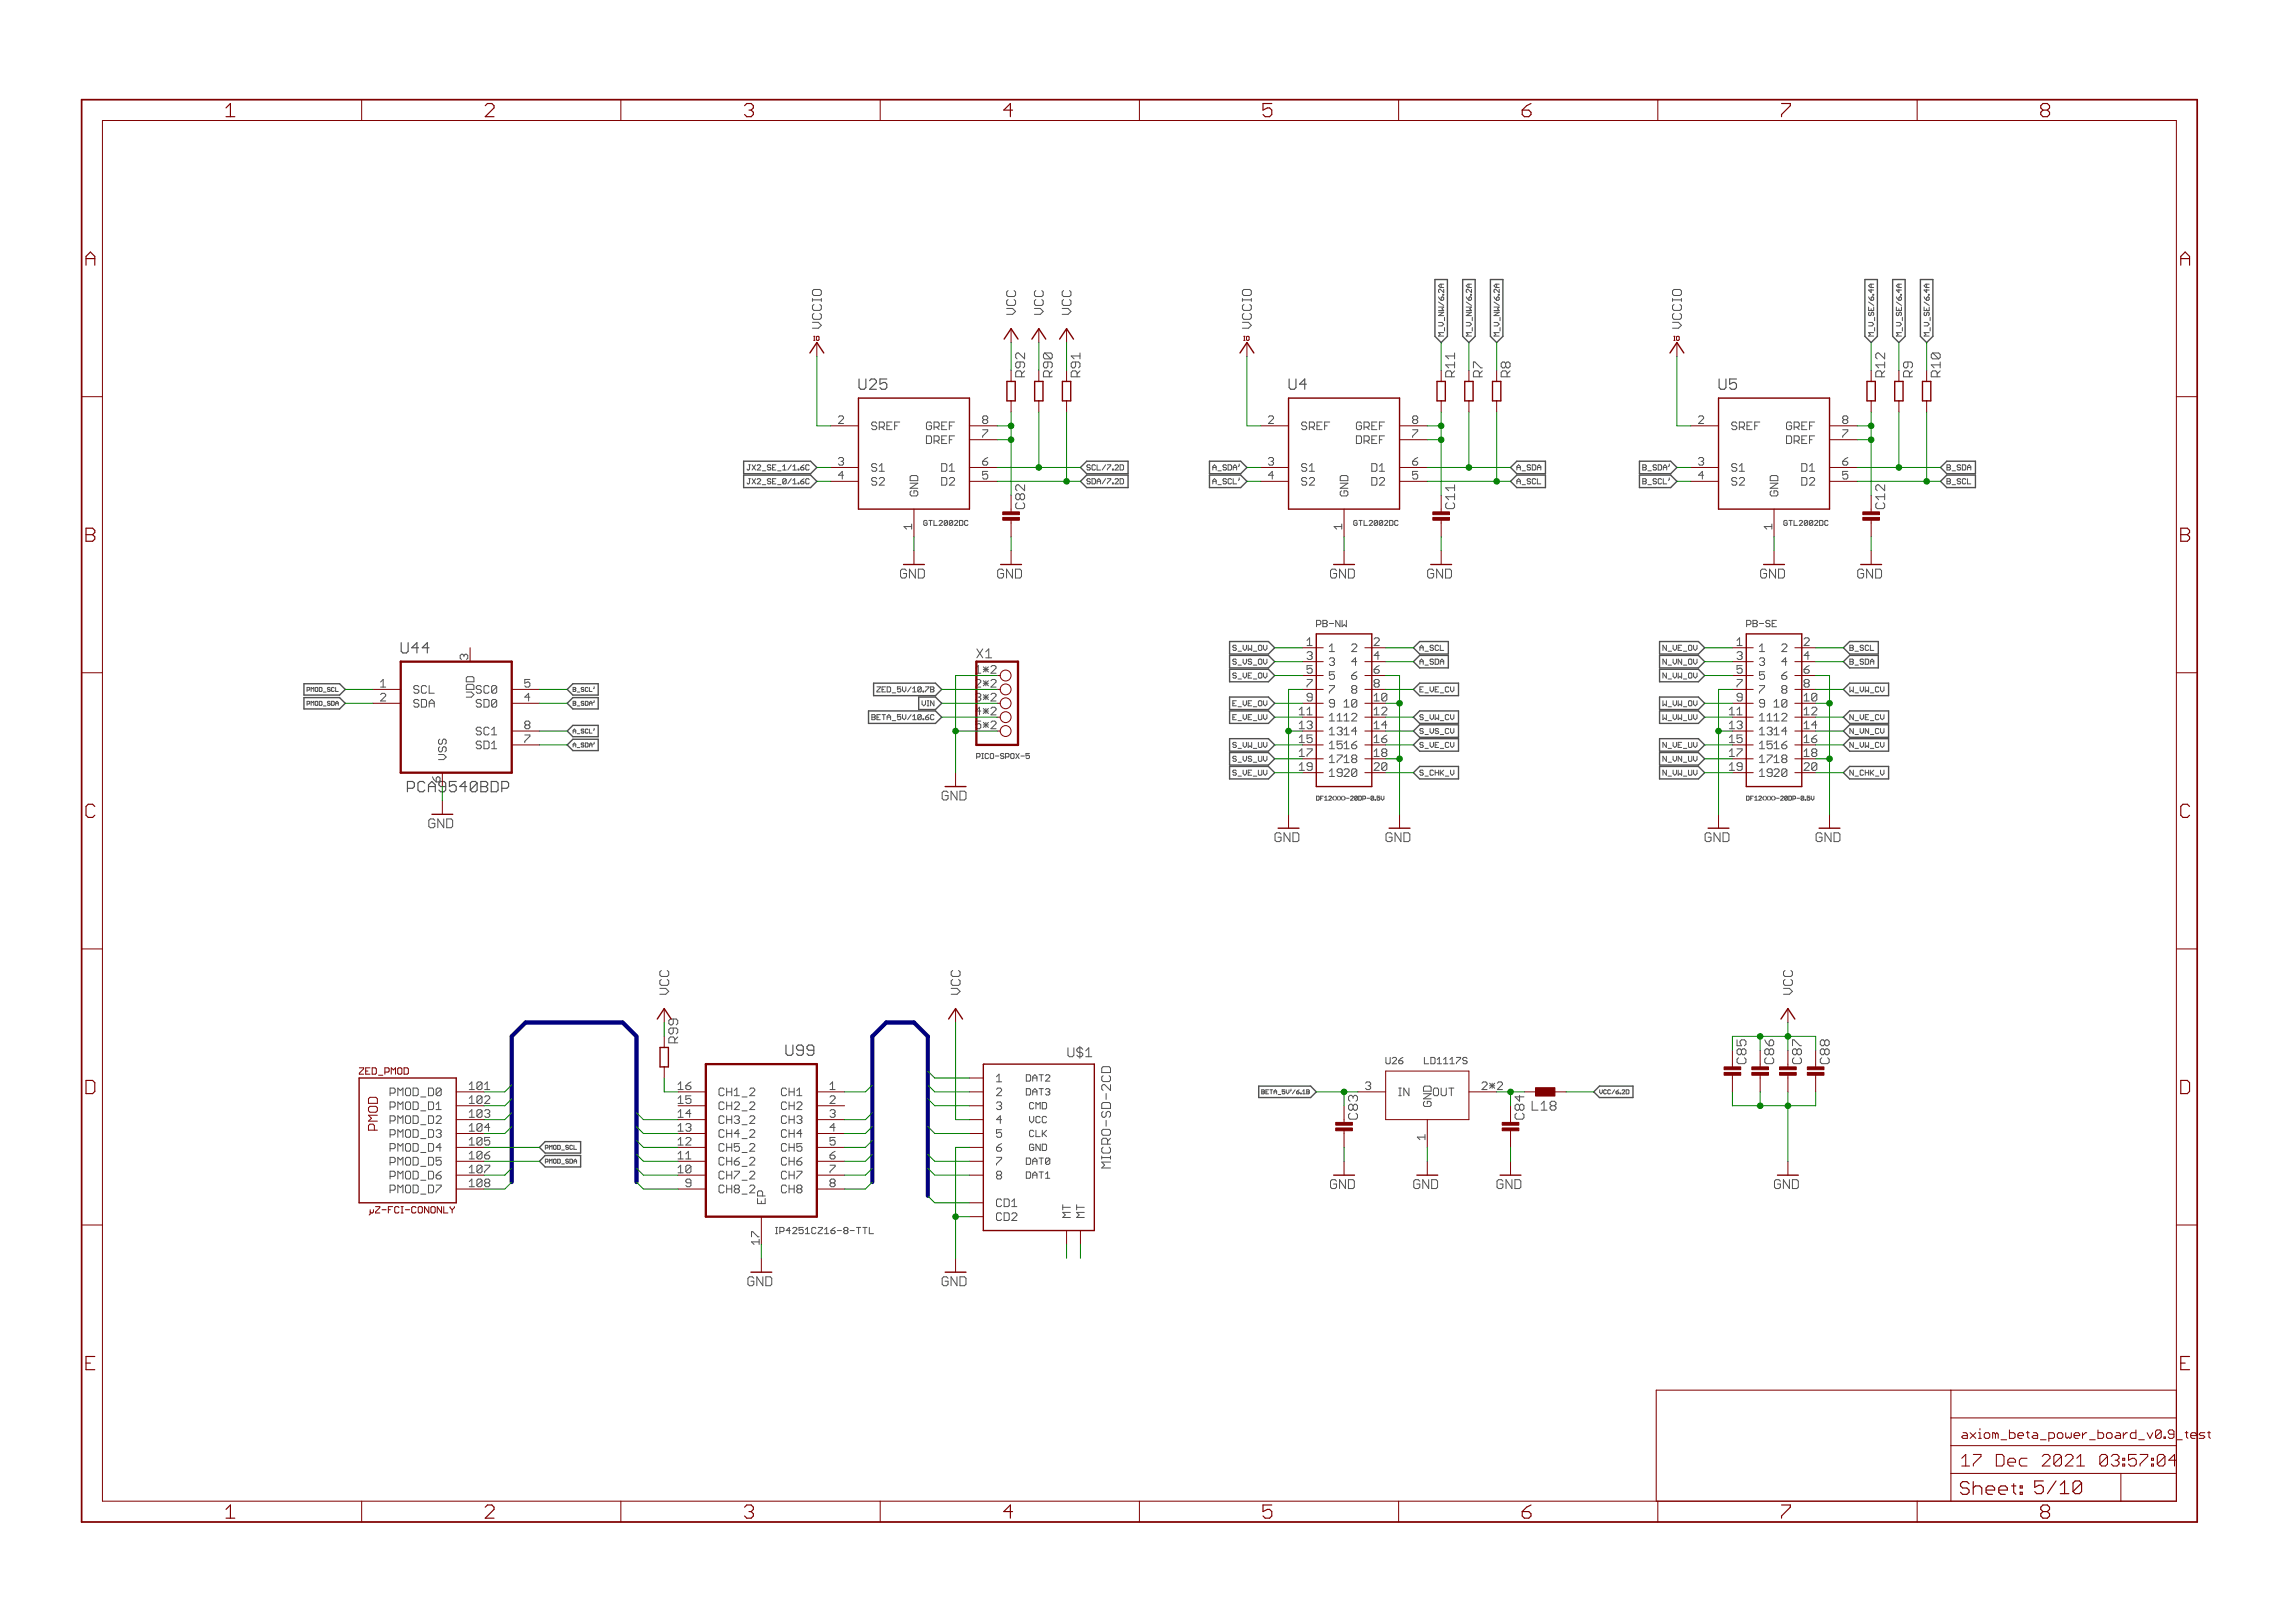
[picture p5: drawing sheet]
<svg xmlns="http://www.w3.org/2000/svg" width="420mm" height="297mm" viewBox="0 0 420 297" stroke-linecap="round" stroke-linejoin="round" font-family="sans-serif">
<defs><g id="words">
<g font-size="3.7" fill="#800000">
<text x="42.8" y="21.4">1</text>
<text x="90.3" y="21.4">2</text>
<text x="137.7" y="21.4">3</text>
<text x="185.2" y="21.4">4</text>
<text x="232.6" y="21.4">5</text>
<text x="280.1" y="21.4">6</text>
<text x="327.6" y="21.4">7</text>
<text x="375" y="21.4">8</text>
<text x="17.1" y="48.6">A</text>
<text x="400.6" y="48.6">A</text>
<text x="17.1" y="99.2">B</text>
<text x="400.6" y="99.2">B</text>
<text x="17" y="149.7">C</text>
<text x="400.5" y="149.7">C</text>
<text x="16.9" y="200.2">D</text>
<text x="400.4" y="200.2">D</text>
<text x="42.8" y="277.9">1</text>
<text x="90.3" y="277.9">2</text>
<text x="137.7" y="277.9">3</text>
<text x="185.2" y="277.9">4</text>
<text x="232.6" y="277.9">5</text>
<text x="280.1" y="277.9">6</text>
<text x="327.6" y="277.9">7</text>
<text x="375" y="277.9">8</text>
</g>
<text font-size="3.6" fill="#800000" x="360.3" y="273.6">Sheet: 5/10</text>
<g font-size="3.2" fill="#800000">
<text x="360.6" y="268.4">17 Dec 2021</text>
<text x="382.2" y="268.4">03:57:05</text>
</g>
<g font-size="2.9" fill="#505050">
<text x="158.7" y="71.3">U25</text>
<text x="237.4" y="71.3">U4</text>
<text x="316.1" y="71.3">U5</text>
<text x="74.8" y="119.6">U44</text>
<text x="75.8" y="145">PCA</text>
<text x="81.7" y="145">9540BDP</text>
<text x="145.1" y="193.2">U99</text>
</g>
<g font-size="2.5" fill="#505050">
<text x="187.5" y="57.6" transform="rotate(-90 187.5 57.6)">VCC</text>
<text x="192.6" y="57.6" transform="rotate(-90 192.6 57.6)">VCC</text>
<text x="197.6" y="57.6" transform="rotate(-90 197.6 57.6)">VCC</text>
<text x="151.9" y="60.2" transform="rotate(-90 151.9 60.2)">VCCIO</text>
<text x="230.7" y="60.2" transform="rotate(-90 230.7 60.2)">VCCIO</text>
<text x="309.4" y="60.2" transform="rotate(-90 309.4 60.2)">VCCIO</text>
<text x="189.1" y="69" transform="rotate(-90 189.1 69)">R92</text>
<text x="194.2" y="69" transform="rotate(-90 194.2 69)">R90</text>
<text x="199.3" y="69" transform="rotate(-90 199.3 69)">R91</text>
<text x="267.9" y="69" transform="rotate(-90 267.9 69)">R11</text>
<text x="272.9" y="69" transform="rotate(-90 272.9 69)">R7</text>
<text x="278" y="69" transform="rotate(-90 278 69)">R8</text>
<text x="346.6" y="69" transform="rotate(-90 346.6 69)">R12</text>
<text x="351.7" y="69" transform="rotate(-90 351.7 69)">R9</text>
<text x="356.7" y="69" transform="rotate(-90 356.7 69)">R10</text>
<text x="189.1" y="93.2" transform="rotate(-90 189.1 93.2)">C82</text>
<text x="267.9" y="93.2" transform="rotate(-90 267.9 93.2)">C11</text>
<text x="346.6" y="93.2" transform="rotate(-90 346.6 93.2)">C12</text>
<text x="166.3" y="105.9">GND</text>
<text x="184" y="105.9">GND</text>
<text x="245" y="105.9">GND</text>
<text x="262.8" y="105.9">GND</text>
<text x="323.7" y="105.9">GND</text>
<text x="341.5" y="105.9">GND</text>
<text x="180.2" y="120.5">X1</text>
<text x="173.9" y="146.5">GND</text>
<text x="79.9" y="151.6">GND</text>
<text x="234.8" y="154.1">GND</text>
<text x="255.2" y="154.1">GND</text>
<text x="313.6" y="154.1">GND</text>
<text x="333.9" y="154.1">GND</text>
<text x="124" y="182.1" transform="rotate(-90 124 182.1)">VCC</text>
<text x="177.3" y="182.1" transform="rotate(-90 177.3 182.1)">VCC</text>
<text x="329.7" y="182.1" transform="rotate(-90 329.7 182.1)">VCC</text>
<text x="125.6" y="190.9" transform="rotate(-90 125.6 190.9)">R99</text>
<text x="196.8" y="193.5">U$1</text>
<text x="321.2" y="194.7" transform="rotate(-90 321.2 194.7)">C85</text>
<text x="326.3" y="194.7" transform="rotate(-90 326.3 194.7)">C86</text>
<text x="331.4" y="194.7" transform="rotate(-90 331.4 194.7)">C87</text>
<text x="336.4" y="194.7" transform="rotate(-90 336.4 194.7)">C88</text>
<text x="282.1" y="203.3">L18</text>
<text x="250.1" y="204.9" transform="rotate(-90 250.1 204.9)">C83</text>
<text x="280.6" y="204.9" transform="rotate(-90 280.6 204.9)">C84</text>
<text x="204.9" y="213.7" transform="rotate(-90 204.9 213.7)">MICRO-SD-2CD</text>
<text x="245" y="217.6">GND</text>
<text x="260.2" y="217.6">GND</text>
<text x="275.5" y="217.6">GND</text>
<text x="326.3" y="217.6">GND</text>
<text x="138.3" y="235.4">GND</text>
<text x="173.9" y="235.4">GND</text>
</g>
<text font-size="2.5" fill="#800000" x="70.6" y="207.4" transform="rotate(-90 70.6 207.4)">PMOD</text>
<g font-size="2.3" fill="#800000">
<text x="360.6" y="263.3">axiom_beta_power_board_v0.9_t</text>
<text x="399.1" y="263.3">est</text>
</g>
<g font-size="2.1" fill="#505050">
<text x="161" y="78.7">SREF</text>
<text x="170.9" y="81.2">DREF</text>
<text x="170.9" y="78.7">GREF</text>
<text x="239.7" y="78.7">SREF</text>
<text x="249.6" y="81.2">DREF</text>
<text x="249.6" y="78.7">GREF</text>
<text x="318.5" y="78.7">SREF</text>
<text x="328.4" y="81.2">DREF</text>
<text x="328.4" y="78.7">GREF</text>
<text x="161" y="86.3">S1</text>
<text x="161" y="88.8">S2</text>
<text x="173.6" y="88.8">D2</text>
<text x="173.6" y="86.3">D1</text>
<text x="181.3" y="87.7">5</text>
<text x="239.7" y="86.3">S1</text>
<text x="239.7" y="88.8">S2</text>
<text x="252.4" y="88.8">D2</text>
<text x="252.4" y="86.3">D1</text>
<text x="260" y="87.7">5</text>
<text x="318.5" y="86.3">S1</text>
<text x="318.5" y="88.8">S2</text>
<text x="331.1" y="88.8">D2</text>
<text x="331.1" y="86.3">D1</text>
<text x="338.8" y="87.7">5</text>
<text x="169.6" y="90.8" transform="rotate(-90 169.6 90.8)">GND</text>
<text x="248.3" y="90.8" transform="rotate(-90 248.3 90.8)">GND</text>
<text x="327" y="90.8" transform="rotate(-90 327 90.8)">GND</text>
<text x="168.5" y="96.9" transform="rotate(-90 168.5 96.9)">1</text>
<text x="247.2" y="96.9" transform="rotate(-90 247.2 96.9)">1</text>
<text x="325.9" y="96.9" transform="rotate(-90 325.9 96.9)">1</text>
<text x="248.9" y="119.3">2</text>
<text x="327.7" y="119.3">2</text>
<text x="87.2" y="120.7" transform="rotate(-90 87.2 120.7)">3</text>
<text x="248.9" y="124.4">6</text>
<text x="327.7" y="124.4">6</text>
<text x="71.1" y="128.4">2</text>
<text x="77.2" y="126.9">SCL</text>
<text x="77.2" y="129.5">SDA</text>
<text x="88.3" y="128.2" transform="rotate(-90 88.3 128.2)">VDD</text>
<text x="88.5" y="129.5">SD0</text>
<text x="88.6" y="126.9">SC0</text>
<text x="180.5" y="128.4">3*2</text>
<text x="244.8" y="129.5">9</text>
<text x="247.6" y="129.5">10</text>
<text x="248.9" y="126.9">8</text>
<text x="253" y="128.4">10</text>
<text x="323.5" y="129.5">9</text>
<text x="326.3" y="129.5">10</text>
<text x="327.7" y="126.9">8</text>
<text x="331.7" y="128.4">10</text>
<text x="88.5" y="137.1">SD1</text>
<text x="88.6" y="134.6">SC1</text>
<text x="97.5" y="133.4">8</text>
<text x="244.8" y="132">1112</text>
<text x="244.8" y="134.6">1314</text>
<text x="244.8" y="137.1">1516</text>
<text x="253" y="133.4">14</text>
<text x="253" y="136">16</text>
<text x="323.5" y="132">1112</text>
<text x="323.5" y="134.6">1314</text>
<text x="323.5" y="137.1">1516</text>
<text x="331.7" y="133.4">14</text>
<text x="331.7" y="136">16</text>
<text x="82.1" y="143.1" transform="rotate(-90 82.1 143.1)">6</text>
<text x="83.2" y="139.1" transform="rotate(-90 83.2 139.1)">VSS</text>
<text x="244.8" y="139.6">1718</text>
<text x="244.8" y="142.2">1920</text>
<text x="253" y="141.1">20</text>
<text x="323.5" y="139.6">1718</text>
<text x="323.5" y="142.2">1920</text>
<text x="331.7" y="141.1">20</text>
<text x="72.1" y="203.1">PMOD_D1</text>
<text x="72.1" y="200.6">PMOD_D0</text>
<text x="87.3" y="202">102</text>
<text x="87.3" y="199.5">101</text>
<text x="125.7" y="202">15</text>
<text x="125.7" y="199.5">16</text>
<text x="133" y="203.1">CH2_2</text>
<text x="133" y="200.6">CH1_2</text>
<text x="144.2" y="200.6">CH1</text>
<text x="144.2" y="203.1">CH2</text>
<text x="257.5" y="200.6">IN</text>
<text x="263.5" y="200.6">OUT</text>
<text x="263.5" y="202.6" transform="rotate(-90 263.5 202.6)">GND</text>
<text x="72.1" y="208.2">PMOD_D3</text>
<text x="72.1" y="205.7">PMOD_D2</text>
<text x="87.3" y="209.6">105</text>
<text x="87.3" y="207.1">104</text>
<text x="87.3" y="204.6">103</text>
<text x="125.7" y="209.6">12</text>
<text x="125.7" y="207.1">13</text>
<text x="125.7" y="204.6">14</text>
<text x="133" y="208.2">CH4_2</text>
<text x="133" y="205.7">CH3_2</text>
<text x="144.2" y="205.7">CH3</text>
<text x="144.2" y="208.2">CH4</text>
<text x="262.4" y="208.6" transform="rotate(-90 262.4 208.6)">1</text>
<text x="72.1" y="215.8">PMOD_D6</text>
<text x="72.1" y="213.3">PMOD_D5</text>
<text x="72.1" y="210.7">PMOD_D4</text>
<text x="87.3" y="214.7">107</text>
<text x="87.3" y="212.2">106</text>
<text x="125.7" y="214.7">10</text>
<text x="125.7" y="212.2">11</text>
<text x="133" y="215.8">CH7_2</text>
<text x="133" y="213.3">CH6_2</text>
<text x="133" y="210.7">CH5_2</text>
<text x="144.2" y="210.7">CH5</text>
<text x="144.2" y="213.3">CH6</text>
<text x="144.2" y="215.8">CH7</text>
<text x="153.4" y="212.2">6</text>
<text x="72.1" y="218.4">PMOD_D7</text>
<text x="87.3" y="217.2">108</text>
<text x="133" y="218.4">CH8_2</text>
<text x="141.6" y="220.3" transform="rotate(-90 141.6 220.3)">EP</text>
<text x="144.2" y="218.4">CH8</text>
<text x="183.8" y="220.9">CD1</text>
<text x="140.5" y="227.7" transform="rotate(-90 140.5 227.7)">17</text>
<text x="183.8" y="223.4">CD2</text>
<text x="197.5" y="222.9" transform="rotate(-90 197.5 222.9)">MT</text>
</g>
<g font-size="2.1" fill="#800000">
<text x="240.8" y="118.2">1</text>
<text x="319.5" y="118.2">1</text>
<text x="180.5" y="123.3">1*2</text>
<text x="180.5" y="125.8">2*2</text>
<text x="240.8" y="120.7">3</text>
<text x="240.8" y="123.3">5</text>
<text x="240.8" y="125.8">7</text>
<text x="319.5" y="120.7">3</text>
<text x="319.5" y="123.3">5</text>
<text x="319.5" y="125.8">7</text>
<text x="180.5" y="130.9">4*2</text>
<text x="239.4" y="130.9">11</text>
<text x="240.8" y="128.4">9</text>
<text x="318.1" y="130.9">11</text>
<text x="319.5" y="128.4">9</text>
<text x="180.5" y="133.4">5*2</text>
<text x="239.4" y="133.4">13</text>
<text x="239.4" y="136">15</text>
<text x="318.1" y="133.4">13</text>
<text x="318.1" y="136">15</text>
<text x="239.4" y="138.5">17</text>
<text x="239.4" y="141.1">19</text>
<text x="318.1" y="138.5">17</text>
<text x="318.1" y="141.1">19</text>
</g>
<g font-size="2.1" fill="#008000">
<text x="253" y="130.9">12</text>
<text x="331.7" y="130.9">12</text>
<text x="253" y="138.5">18</text>
<text x="331.7" y="138.5">18</text>
<text x="272.7" y="199.5">2*2</text>
</g>
<g font-size="1.8" fill="#800000">
<text x="67.2" y="196.7">ZED_PMOD</text>
<text x="69.8" y="222">µZ-FCI-CONONLY</text>
</g>
<g font-size="1.8" fill="#505050">
<text x="189.3" y="197.9">DAT2</text>
<text x="255.2" y="194.7">U26</text>
<text x="262.4" y="194.7">LD1117S</text>
<text x="189.3" y="200.5">DAT3</text>
<text x="189.6" y="203">CMD</text>
<text x="189.8" y="205.5">VCC</text>
<text x="190" y="208.1">CLK</text>
<text x="189.3" y="213.2">DAT0</text>
<text x="189.3" y="215.7">DAT1</text>
<text x="189.6" y="210.6">GND</text>
<text x="143.4" y="225.9">IP4251CZ16-8-TTL</text>
</g>
<g font-size="1.4" fill="#505050">
<text x="139.7" y="86.1">JX2_SE_1/1.6C</text>
<text x="139.7" y="88.6">JX2_SE_0/1.6C</text>
<text x="200.4" y="86.1">SCL/7.2D</text>
<text x="200.4" y="88.6">SDA/7.2D</text>
<text x="223.6" y="86.1">A_SDA'</text>
<text x="223.9" y="88.6">A_SCL'</text>
<text x="279.2" y="88.6">A_SCL</text>
<text x="279.2" y="86.1">A_SDA</text>
<text x="302.3" y="86.1">B_SDA'</text>
<text x="302.6" y="88.6">B_SCL'</text>
<text x="357.9" y="86.1">B_SDA</text>
<text x="357.9" y="88.6">B_SCL</text>
<text x="170.5" y="96.2">GTL2002DC</text>
<text x="249.2" y="96.2">GTL2002DC</text>
<text x="327.9" y="96.2">GTL2002DC</text>
<text x="226.9" y="119.1">S_VW_OV</text>
<text x="261.4" y="119.1">A_SCL</text>
<text x="306" y="119.1">N_VE_OV</text>
<text x="340.1" y="119.1">B_SCL</text>
<text x="227.4" y="121.6">S_VS_OV</text>
<text x="227.4" y="124.1">S_VE_OV</text>
<text x="261.4" y="121.6">A_SDA</text>
<text x="305.5" y="124.1">N_VW_OV</text>
<text x="305.8" y="121.6">N_VN_OV</text>
<text x="340.1" y="121.6">B_SDA</text>
<text x="161.8" y="131.8">BETA_5V/10.6C</text>
<text x="162.5" y="126.7">ZED_5V/10.7B</text>
<text x="170.3" y="129.2">VIN</text>
<text x="227.4" y="129.2">E_VE_OV</text>
<text x="227.5" y="131.8">E_VE_UV</text>
<text x="261.4" y="126.7">E_VE_CV</text>
<text x="261.4" y="131.8">S_VW_C</text>
<text x="305.1" y="129.2">W_VW_OV</text>
<text x="305.2" y="131.8">W_VW_UV</text>
<text x="340.1" y="131.8">N_VE_CV</text>
<text x="340.1" y="126.7">W_VW_CV</text>
<text x="227" y="136.8">S_VW_UV</text>
<text x="261.4" y="134.3">S_VS_CV</text>
<text x="261.4" y="136.8">S_VE_CV</text>
<text x="306.1" y="136.8">N_VE_UV</text>
<text x="340.1" y="136.8">N_VW_C</text>
<text x="340.1" y="134.3">N_VN_CV</text>
<text x="180.2" y="138.9">PICO-SPOX-5</text>
<text x="227.5" y="139.4">S_VS_UV</text>
<text x="227.5" y="141.9">S_VE_UV</text>
<text x="261.4" y="141.9">S_CHK_V</text>
<text x="305.6" y="141.9">N_VW_UV</text>
<text x="305.9" y="139.4">N_VN_UV</text>
<text x="340.1" y="141.9">N_CHK_V</text>
</g>
<g font-size="1.1" fill="#505050">
<text x="57.2" y="129.1">PMOD_SDA</text>
<text x="57.4" y="126.6">PMOD_SCL</text>
<text x="106.4" y="126.6">B_SCL'</text>
<text x="106.4" y="129.1">B_SDA'</text>
<text x="106.4" y="134.2">A_SCL'</text>
<text x="106.4" y="136.7">A_SDA'</text>
<text x="233.1" y="200.2">BETA_5V'/6.1B</text>
<text x="294.3" y="200.2">VCC/6.2D</text>
<text x="101.3" y="210.4">PMOD_SCL</text>
<text x="101.3" y="212.9">PMOD_SDA</text>
</g>
</g></defs>
<g fill="none" stroke="#505050" stroke-width=".18">
<path d="M148.7 59h1.1M148.7 54.6v.6M148.7 54.9h1.7M149 57.4l-.3 .2v.6l.3 .2h1.1M149 55.7l-.3 .3v.5l.3 .3h1.1M150.1 53h-1.1l-.3 .3v.5l.3 .3h1.1M184.3 57.5h1.1M184.3 56.5h1.1M184.6 54.8l-.3 .3v.5l.3 .3h1.1M184.6 53.2l-.3 .2v.6l.3 .3h1.1M189.4 57.5h1.1M189.4 56.5h1.1"/>
<path d="M189.6 54.8l-.2 .3v.5l.2 .3h1.1M189.6 53.2l-.2 .2v.6l.2 .3h1.1M194.5 57.5h1M194.5 56.5h1M194.7 54.8l-.2 .3v.5l.2 .3h1.1M194.7 53.2l-.2 .2v.6l.2 .3h1.1M227.5 59h1.1M227.5 54.9h1.6M227.5 54.6v.6M227.7 57.4l-.2 .2v.6l.2 .2h1.1M227.7 55.7l-.2 .3v.5l.2 .3h1.1M228.8 53h-1.1l-.2 .3v.5l.2 .3h1.1"/>
<path d="M263.4 59h.6l.3 .3-.3 .3h-.6M263.4 54.3l.4 .7M263.4 57.1h.9l-.9 .7h.9M263.4 56.2h.9l-.3 .3 .3 .3h-.9M263.4 55.3l.9 .6M263.8 52v.6M264 54.3l.3 .2v.3l-.2 .2h-.3v-.5zM264.1 53.9h.2v.1h-.2zM264.3 52.9v.7l-.6-.7-.3 .2v.3l.1 .2M264.3 52h-.6l-.3 .3 .3 .3h.6M264.5 58.1v.6M264.5 59.9v.7"/>
<path d="M268.4 59h.7l.3 .3-.3 .3h-.7M268.4 57.1h1l-1 .7h1M268.4 56.2h1l-.3 .3 .3 .3h-1M268.4 55.3l1 .6M268.4 54.3l.5 .7M268.9 52v.6M269.1 54.3l.3 .2v.3l-.2 .2h-.3v-.5zM269.2 53.9h.2v.1h-.2zM269.4 52.9v.7l-.6-.7-.4 .2v.3l.2 .2M269.4 52h-.6l-.4 .3 .4 .3h.6M269.5 58.1v.6M269.5 59.9v.7"/>
<path d="M273.5 59h.7l.3 .3-.3 .3h-.7M273.5 57.1h1l-1 .7h1M273.5 56.2h1l-.3 .3 .3 .3h-1M273.5 55.3l1 .6M273.5 54.3l.5 .7M274 52v.6M274.2 54.3l.3 .2v.3l-.2 .2h-.3v-.5zM274.3 53.9h.2v.1h-.2zM274.5 52.9v.7l-.7-.7-.3 .2v.3l.2 .2M274.5 52h-.7l-.3 .3 .3 .3h.7M274.6 58.1v.6M274.6 59.9v.7"/>
<path d="M306.2 59h1.1M306.2 54.9h1.6M306.2 54.6v.6M306.5 57.4l-.3 .2v.6l.3 .2h1.1M306.5 55.7l-.3 .3v.5l.3 .3h1.1M307.6 53h-1.1l-.3 .3v.5l.3 .3h1.1M342.1 59h.6l.3 .3-.3 .3h-.6M342.1 56.2v.6h.9v-.6M342.1 55.3l.9 .6M342.1 54.3l.5 .7M342.2 57.1l-.1 .2v.3l.1 .2 .4-.2v-.3l.1-.2 .3 .2v.3l-.1 .2M342.6 54.5l.1-.2 .3 .2v.3l-.1 .2h-.3z"/>
<path d="M342.6 52v.6M342.6 52.9v.7l-.5-.5h.9M342.6 56.5v.3M342.9 53.9h.1v.1h-.1zM343 52h-.6l-.3 .3 .3 .3h.6M343.2 58.1v.6M343.2 59.9v.7M347.2 59h.6l.3 .3-.3 .3h-.6M347.2 56.2v.6h.9v-.6M347.2 55.3l.9 .6M347.2 54.3l.4 .7M347.3 57.1l-.1 .2v.3l.1 .2 .3-.2v-.3l.2-.2 .3 .2v.3l-.1 .2"/>
<path d="M347.6 54.5l.2-.2 .3 .2v.3l-.1 .2h-.4zM347.6 52.9v.7l-.4-.5h.9M347.6 52v.6M347.6 56.5v.3M348 53.9h.1v.1h-.1zM348.1 52h-.6l-.3 .3 .3 .3h.6M348.3 58.1v.6M348.3 59.9v.7M352.3 59h.6l.3 .3-.3 .3h-.6M352.3 56.2v.6h.9v-.6M352.3 55.3l.9 .6M352.3 54.3l.4 .7"/>
<path d="M352.4 57.1l-.1 .2v.3l.1 .2 .3-.2v-.3l.2-.2 .3 .2v.3l-.2 .2M352.7 54.5l.2-.2 .3 .2v.3l-.2 .2h-.3zM352.7 52.9v.7l-.4-.5h.9M352.7 52v.6M352.7 56.5v.3M353 53.9h.2v.1h-.2zM353.2 52h-.6l-.3 .3 .3 .3h.6M353.4 58.1v.6M353.4 59.9v.7M148.7 60.1h1.1M153.5 76.3l.2-.2h.5l.2 .2v.3l-.9 .9h.9M159.6 78.4l.2 .2h.5l.2-.2"/>
<path d="M160.5 77.5l-.2-.3h-.5l-.2 .3v.2l.2 .2h.5l.2 .3M170.1 77.9h.4M170.3 77.2h-.5l-.2 .3v.9l.2 .2h.5M179.9 78.7h.9v.2l-.9 .9v.3M180.1 76.8l-.2-.2v-.3l.2-.2h.5l.2 .2v.3l-.2 .2M180.1 76.8l-.2 .2v.3l.2 .2h.5l.2-.2v-.3l-.2-.2M180.1 76.8h.5M186.5 64.6h-.3l-.3 .3v.5l.3 .3M186.8 67.9h-.6l-.3 .3v.8h1.7M187.3 66.3h-1.1l-.3 .2v.6l.3 .2h.3M191.3 64.6l1.1 1.1h-1.1l-.3-.3v-.5zM191.3 64.6h1.1"/>
<path d="M191.8 67.9h-.5l-.3 .3v.8h1.6M192.4 66.3h-1.1l-.3 .2v.6l.3 .2h.3M196.9 67.9h-.5l-.3 .3v.8h1.6M197.5 66.3h-1.1l-.3 .2v.6l.3 .2h.2M197.7 65.2h-1.6l.5 .5M227.5 60.1h1.1M232.2 76.3l.3-.2h.4l.3 .2v.3l-1 .9h1M238.3 78.4l.2 .2h.5l.2-.2M239.2 77.5l-.2-.3h-.5l-.2 .3v.2l.2 .2h.5l.2 .3M248.8 77.9h.5M249 77.2h-.4l-.3 .3v.9l.3 .2h.4M258.6 78.7h.9v.2l-.9 .9v.3"/>
<path d="M258.8 76.8l-.2 .2v.3l.2 .2h.5l.2-.2v-.3l-.2-.2M258.8 76.8l-.2-.2v-.3l.2-.2h.5l.2 .2v.3l-.2 .2M258.8 76.8h.5M264.3 60.9h-.9l.3 .3-.3 .3h.9M265.5 67.9h-.6l-.2 .3v.8h1.6M266.3 66.8h-1.6l.5 .5M266.3 65.2h-1.6l.5 .5M269.4 60.9h-1l.4 .3-.4 .3h1M269.7 67.3v-1h.3l1.1 1M270.6 67.9h-.6l-.3 .3v.8h1.7M274.5 60.9h-1l.3 .3-.3 .3h1M275.4 66.3h-.3l-.3 .2v.6l.3 .2h.3"/>
<path d="M275.7 67.9h-.6l-.3 .3v.8h1.7M306.2 60.1h1.1M311 76.3l.2-.2h.5l.2 .2v.3l-.9 .9h.9M317 78.4l.3 .2h.4l.3-.2M318 77.5l-.3-.3h-.4l-.3 .3v.2l.3 .2h.4l.3 .3M327.5 77.9h.5M327.8 77.2h-.5l-.2 .3v.9l.2 .2h.5M337.4 78.7h.9v.2l-.9 .9v.3M337.6 76.8l-.2 .2v.3l.2 .2h.5l.2-.2v-.3l-.2-.2M337.6 76.8l-.2-.2v-.3l.2-.2h.5l.2 .2v.3l-.2 .2M337.6 76.8h.5M343 60.9h-.9l.3 .3-.3 .3h.9"/>
<path d="M343.9 64.6h-.2l-.3 .3v.5l.3 .3M344.2 67.9h-.5l-.3 .3v.8h1.6M345 66.8h-1.6l.5 .5M348.1 60.9h-.9l.3 .3-.3 .3h.9M349.3 67.9h-.5l-.3 .3v.8h1.6M349.8 66.3h-1l-.3 .2v.6l.3 .2h.2M353.2 60.9h-.9l.3 .3-.3 .3h.9M353.6 64.9l.2-.3 1.1 1.1h-1.1l-.2-.3zM353.8 64.6h1.1M354.4 67.9h-.6l-.2 .3v.8h1.6M355.2 66.8h-1.6l.5 .5M137.1 85.1h.3"/>
<path d="M137.1 87.6h.3M137.2 85.1v.8l-.1 .1-.3-.1M137.2 87.6v.8l-.1 .2-.3-.2M137.7 85.1l.6 .9M137.7 87.6l.6 1M138.3 85.1l-.6 .9M138.3 87.6l-.6 1M138.6 85.2l.2-.1h.3l.2 .1M138.6 87.8l.2-.2h.3l.2 .2M139.3 85.4l-.7 .6h.7M139.3 87.9l-.7 .7h.7M153.5 84l.2-.3h.5l.2 .3v.2l-.2 .2"/>
<path d="M154 84.4h.2M154.2 84.4l.2 .3v.2l-.2 .2h-.5l-.2-.2M154.4 87h-.9l.7-.7v1.4M159.6 86l.2 .3h.5l.2-.3M159.6 88.6l.2 .2h.5l.2-.2M160.5 85.1l-.2-.2h-.5l-.2 .2v.2l.2 .3h.5l.2 .2M160.5 87.6l-.2-.2h-.5l-.2 .2v.3l.2 .2h.5l.2 .2M166.6 88.4h1.4l-1.4 1h1.4M166.9 89.8l-.3 .3v.4l.3 .3h.9M166.9 96.4h-1.4l.5 .4M167.8 87h-.9l-.3 .3v.7h1.4M169.1 95.4l.2-.2 .4 .2"/>
<path d="M169.4 95.7h.3v.3l-.1 .2h-.3l-.2-.2M170.1 95.2h.6M170.5 80l-.2-.2h-.7v1.4h.7l.2-.3M173.1 84.9h-.7v1.4h.7M173.1 87.4h-.7v1.4h.7M179.9 84.4h.7l.2 .3v.2l-.2 .2h-.5l-.2-.2zM179.9 87.4l.2 .3h.5l.2-.3M180.8 86.3h-.9v.7l.5-.3h.2l.2 .3M180.8 83.7l-.4 .3-.5 .4M186.2 92l-.3 .3v.5l.3 .3h1.1M186.5 88.7h-.3l-.3 .3v.5l.3 .3M186.5 90.4h-.3l-.3 .2v.6l.3 .3h.3"/>
<path d="M199.6 85.2l-.1-.1h-.4l-.1 .3 .1 .2h.4l.1 .3-.1 .1h-.4l-.1-.1M199.6 87.8l-.1-.2h-.4l-.1 .3 .1 .2h.4l.1 .3-.1 .2h-.4l-.1-.2M200.1 85.1l-.2 .1v.7l.2 .1M200.4 87.6h-.5v1h.5M222 85.6h.7M222 88.1h.7M222 86v-.6l.3-.3 .4 .3v.6M222 88.6v-.7l.3-.3 .4 .3v.7M223 88.7h.6M223 86.2h.6M232.2 84l.3-.3h.4l.3 .3v.2l-.3 .2M232.7 84.4h.2"/>
<path d="M232.9 84.4l.3 .3v.2l-.3 .2h-.4l-.3-.2M233.2 87h-1l.7-.7v1.4M238.3 86l.2 .3h.5l.2-.3M238.3 88.6l.2 .2h.5l.2-.2M239.2 85.1l-.2-.2h-.5l-.2 .2v.2l.2 .3h.5l.2 .2M239.2 87.6l-.2-.2h-.5l-.2 .2v.3l.2 .2h.5l.2 .2M245.4 88.4h1.4l-1.4 1h1.4M245.6 89.8l-.2 .3v.4l.2 .3h.9M245.6 96.4h-1.4l.5 .4M246.5 87h-.9l-.2 .3v.7h1.4M247.8 95.4l.2-.2h.3l.2 .2M248.2 95.7h.3v.3l-.2 .2-.5-.2"/>
<path d="M248.8 95.2h.6M249.3 80l-.3-.2h-.7v1.4h.7l.3-.3M251.8 84.9h-.7v1.4h.7M251.8 87.4h-.7v1.4h.7M258.6 84.4h.7l.2 .3v.2l-.2 .2h-.5l-.2-.2zM258.6 87.4l.2 .3h.5l.2-.3M259.5 86.3h-.9v.7l.5-.3h.2l.2 .3M259.5 83.7l-.4 .3-.5 .4M264.9 92l-.2 .3v.5l.2 .3h1.1M266.3 90.9h-1.6l.5 .6M266.3 89.3h-1.6l.5 .5M277.7 85.6h.6"/>
<path d="M277.7 88.1h.6M277.7 86v-.6l.3-.3 .3 .3v.6M277.7 88.6v-.7l.3-.3 .3 .3v.7M278.7 88.7h.6M278.7 86.2h.6M300.8 85.6h.4M300.8 88.1h.4M300.8 85.1h.4l.2 .1-.2 .4 .2 .3-.2 .1h-.4zM300.8 87.6h.4l.2 .2-.2 .3 .2 .3-.2 .2h-.4zM301.7 88.7h.6M301.7 86.2h.6M311 84l.2-.3h.5l.2 .3v.2l-.2 .2"/>
<path d="M311.4 84.4h.3M311.7 84.4l.2 .3v.2l-.2 .2h-.5l-.2-.2M311.9 87h-.9l.7-.7v1.4M317 86l.3 .3h.4l.3-.3M317 88.6l.3 .2h.4l.3-.2M318 85.1l-.3-.2h-.4l-.3 .2v.2l.3 .3h.4l.3 .2M318 87.6l-.3-.2h-.4l-.3 .2v.3l.3 .2h.4l.3 .2M324.1 88.4h1.4l-1.4 1h1.4M324.3 89.8l-.2 .3v.4l.2 .3h.9M324.4 96.4h-1.4l.4 .4M325.2 87h-.9l-.2 .3v.7h1.4M326.6 95.4l.1-.2h.3l.2 .2"/>
<path d="M326.9 95.7h.3v.3l-.2 .2h-.3l-.1-.2M327.5 95.2h.6M328 80l-.2-.2h-.7v1.4h.7l.2-.3M330.6 84.9h-.7v1.4h.7M330.6 87.4h-.7v1.4h.7M337.4 84.4h.7l.2 .3v.2l-.2 .2h-.5l-.2-.2zM337.4 87.4l.2 .3h.5l.2-.3M338.3 86.3h-.9v.7l.4-.3h.3l.2 .3M338.3 83.7l-.5 .3-.4 .4M343.7 92l-.3 .3v.5l.3 .3h1.1M343.9 88.7h-.2l-.3 .3v.5l.3 .3M345 90.9h-1.6l.5 .6"/>
<path d="M356.4 87.6h.5l.2 .2-.2 .3 .2 .3-.2 .2h-.5zM356.4 85.6h.5M356.4 88.1h.5M356.4 85.1h.5l.2 .1-.2 .4 .2 .3-.2 .1h-.5zM357.4 88.7h.6M357.4 86.2h.6M84.9 120l-.2-.3h-.2l-.3 .3v.5l.3 .2M165.4 105h.5M165.7 104.2h-.6l-.2 .2v1.1l.2 .3h.6M178.8 118.8l1.1 1.6M179.9 118.8l-1.1 1.6M183.2 105h.5"/>
<path d="M183.5 104.2h-.6l-.3 .2v1.1l.3 .3h.6M226.3 118.3l-.1-.2h-.3l-.2 .2 .2 .3h.3l.1 .1-.1 .3h-.3l-.2-.1M239.3 119.5l.2-.2h.5l.2 .2M239.3 117.2l.5-.5v1.5M239.3 118.2h.9M239.8 120h.2M240 120l.2 .2M240.2 119.7l-.2 .3M241 114.3h.6l.2-.2v-.4l-.2-.2h-.6v1.2M242.2 113.5h.6l.2 .2-.2 .4 .2 .4-.2 .2h-.6zM242.2 114.1h.6M243.4 118.3l.4-.4v1.4"/>
<path d="M243.4 119.3h.9M243.4 114.1h.8M244.1 105h.6M244.4 104.2h-.5l-.3 .2v1.1l.3 .3h.5M245.3 113.5v1.2l-.8-1.2v1.2M245.7 113.5v1.2l.4-.4 .4 .4v-1.2M247.5 118.1l.2-.2h.5l.2 .2M248.4 118.3l-.9 1h.9M251.6 117l.2-.3h.5l.2 .3v.2l-.9 1h.9M252.5 120h-.9l.7-.7v1.4M259.9 119v-.6l.3-.3 .4 .3v.6M259.9 118.6h.7"/>
<path d="M260.9 119.2h.6M261.9 105h.6M262.2 104.2h-.6l-.2 .2v1.1l.2 .3h.6M305.1 118.1v.9l-.7-.9v.9M305.4 119.2h.6M318 119.5l.2-.2h.5l.2 .2M318 118.2h.9M318 117.2l.5-.5v1.5M318.5 120h.2M318.7 120l.2 .2M318.9 119.7l-.2 .3M319.8 114.3h.5l.2-.2v-.4l-.2-.2h-.5v1.2"/>
<path d="M320.9 113.5h.6l.2 .2-.2 .4 .2 .4-.2 .2h-.6zM320.9 114.1h.6M322.1 114.1h.8M322.1 119.3h.9M322.1 118.3l.5-.4v1.4M322.9 105h.5M323.1 104.2h-.5l-.3 .2v1.1l.3 .3h.5M324 113.7l-.2-.2h-.3l-.2 .2 .2 .4h.3l.2 .2-.2 .4h-.3l-.2-.2M324.4 114.1h.4M325.2 113.5h-.8v1.2h.8M326.2 118.1l.2-.2h.5l.2 .2M327.1 118.3l-.9 1h.9"/>
<path d="M330.3 117l.2-.3h.5l.2 .3v.2l-.9 1h.9M331.2 120h-.9l.7-.7v1.4M338.7 118.6h.4M338.7 118.1h.4l.2 .2-.2 .3 .2 .3-.2 .1h-.4zM339.6 119.2h.6M340.7 105h.5M340.9 104.2h-.5l-.3 .2v1.1l.3 .3h.5M56.2 126.3h.4l.1-.4-.5-.1v.8M56.2 128.8l.5-.1-.1-.3h-.4v.7M57.2 126l-.2-.2v.8M69.7 127.1l.2-.2h.5l.2 .2M69.7 125.8h.9"/>
<path d="M69.7 124.8l.4-.4v1.4M70.6 127.4l-.9 .9h.9M75.8 126.6l.2 .3h.5l.2-.3M75.8 129.2l.2 .2h.5l.2-.2M76.7 125.7l-.2-.2h-.5l-.2 .2v.2l.2 .3h.5l.2 .2M76.7 128.2l-.2-.2h-.5l-.2 .2v.3l.2 .2h.5l.2 .2M80.3 139h.9M80.3 138.1h.9M80.5 136.7l-.2 .2v.5l.2 .2h.3l.2-.2M80.5 135.3l-.2 .2v.5l.2 .2h.3l.2-.2M85.4 127.6h.9M85.4 126.7h.9"/>
<path d="M86.5 125.2h-.9l-.2 .3v.7h1.4M86.5 123.8h-.9l-.2 .3v.7h1.4M87.2 129.2l.2 .2h.5M87.2 134.3l.2 .2h.5l.2-.2M87.2 136.8l.2 .2h.5M87.9 135.6h-.5l-.2 .3v.2l.2 .2h.5M88.1 133.3l-.2-.2h-.5l-.2 .2v.3l.2 .2h.5l.2 .2M96.1 134.5h.9v.2l-.9 1v.2M96.3 132.7l-.2 .2v.2l.2 .3h.5l.2-.3M96.3 132.7h.5M96.8 132.7l.2 .2M97 124.4h-.9v.7l.7-.3 .2 .3v.4l-.2 .3h-.5l-.2-.3"/>
<path d="M97 127.6h-.9l.7-.7v1.4M97 132.2l-.2-.2h-.5l-.2 .2v.2l.2 .3M97 132.4l-.2 .3M104.9 126.2h.4M104.9 128.7h.4M104.9 136.3h.5M104.9 133.8h.5M104.9 125.8l.5 .1-.1 .3 .1 .2-.1 .2h-.4zM104.9 128.4l.5 .1-.1 .2 .1 .3-.1 .1h-.4zM104.9 134.2v-.5l.3-.3 .2 .3v.5M104.9 136.7v-.5l.3-.2 .2 .2v.5M105.7 126.7h.5"/>
<path d="M105.7 136.8h.5M105.7 134.3h.5M105.7 129.2h.5M159.6 130.8h.5l.1 .1-.1 .4 .1 .3-.1 .1h-.5zM159.6 131.3h.5M160.5 125.7h.7l-.7 .8v.1h.7M160.5 131.3h.4M161.2 130.8h-.7v.9h.7M161.5 126.2h.3M162.1 125.7h-.6v.9h.6M168.8 128.2v.7l.3 .3 .3-.3v-.7M169.7 128.2h.4"/>
<path d="M169.7 129.2h.4M178.6 124.6l.3-.2h.4l.3 .2v.2l-1 1h1M178.6 123.2h1M178.6 127.1l.3-.2h.4l.3 .2v.3l-.3 .2M178.6 122.3l.5-.5v1.4M178.8 138.5h.5l.1-.1v-.4l-.1-.1h-.5v.9M179.1 127.6h.2M179.3 127.6l.3 .2v.3l-.3 .2h-.4l-.3-.2M179.6 132h-1v.7l.5-.3h.2l.3 .3v.4l-.3 .3h-.4l-.3-.3M179.6 130.1h-1l.7-.7v1.4M179.7 137.9h.3M179.7 138.8h.3"/>
<path d="M225.7 128.7h.3M225.7 131.3h.3M226.3 120.8l-.1-.2h-.3l-.2 .2 .2 .3h.3l.1 .2-.1 .3h-.3l-.2-.2M226.3 123.3l-.1-.1h-.3l-.2 .1 .2 .3h.3l.1 .2-.1 .3h-.3l-.2-.1M226.3 136l-.1-.1h-.3l-.2 .1 .2 .3h.3l.1 .2-.1 .3h-.3l-.2-.1M226.3 130.8h-.6v.9h.6M226.3 128.2h-.6v1h.6M226.3 138.6l-.1-.2h-.3l-.2 .2 .2 .3h.3l.1 .1-.1 .3h-.3l-.2-.1M226.7 121.7h.6M226.7 131.9h.6M226.7 139.5h.6M226.7 129.3h.6"/>
<path d="M226.7 124.3h.6M237.9 129.9l.4-.5v1.4M237.9 132.4l.4-.4v1.4M237.9 135l.4-.5v1.4M237.9 137.5l.4-.4v1.4M237.9 130.8h.9M237.9 133.4h.9M237.9 135.9h.9M237.9 138.5h.9M239.3 120.5l.2 .2h.5l.2-.2M239.3 124.4h.9M239.3 123l.2 .2h.5l.2-.2"/>
<path d="M239.3 128.1l.2 .2h.5l.2-.2M240.2 121.8h-.9v.7l.5-.2h.2l.2 .2M240.2 124.6l-.9 .9v.3M240.2 127.1l-.2-.2h-.5l-.2 .2v.3l.2 .2h.7M243.4 131l.4-.4v1.4M243.4 133.6l.4-.5v1.4M243.4 136.1l.4-.5v1.4M243.4 138.6l.4-.4v1.4M243.4 120.6l.2-.2h.5l.2 .2v.3l-.2 .2M243.4 125.5h.9v.2l-.9 .9v.3M243.4 129.2l.2 .2h.5l.2-.2M243.4 132h.9"/>
<path d="M243.4 134.5h.9M243.4 137h.9M243.4 139.6h.9M243.8 121.1h.3M244.1 121.1l.2 .2v.3l-.2 .2h-.5l-.2-.2M244.3 122.9h-.9v.7l.7-.2 .2 .2v.5l-.2 .2h-.5l-.2-.2M244.3 128.2l-.2-.2h-.5l-.2 .2v.3l.2 .2h.7M246.1 129.4h.9M247.5 123.6v.5l.2 .2h.5l.2-.2M247.5 123.6h.7l.2 .3M247.7 126.2l-.2 .2v.2l.2 .3h.5l.2-.3M247.7 126.2h.5"/>
<path d="M248.2 126.2l.2 .2M248.4 121.1h-.9l.7-.7v1.4M248.4 122.9l-.5 .3-.4 .4M248.4 125.7l-.2-.2h-.5l-.2 .2v.2l.2 .3M248.4 125.9l-.2 .3M251.6 122.5h.7l.2 .2v.3l-.2 .2h-.5l-.2-.2zM251.6 128.3h.9M251.6 127.4l.4-.5v1.4M251.6 129.9l.4-.5v1.4M251.6 132.4l.4-.4v1.4M251.6 135l.4-.5v1.4M251.6 137.5l.4-.4v1.4"/>
<path d="M251.6 130.8h.9M251.6 133.4h.9M251.6 135.9h.9M251.6 139.8l.2-.2h.5l.2 .2M251.6 138.5h.9M251.8 125.1l-.2-.3v-.2l.2-.2h.5l.2 .2v.2l-.2 .3M251.8 125.1l-.2 .2v.2l.2 .3h.5l.2-.3v-.2l-.2-.2M251.8 125.1h.5M252.5 121.8l-.5 .2-.4 .5M259.9 121.1h.7M259.9 126.2h.3M259.9 121.6v-.7l.3-.3 .4 .3v.7"/>
<path d="M260.6 136l-.2-.1h-.3l-.2 .1 .2 .3h.3l.2 .2-.2 .3h-.3l-.2-.1M260.6 125.7h-.7v.9h.7M260.6 133.5l-.2-.2h-.3l-.2 .2 .2 .3h.3l.2 .2-.2 .3h-.3l-.2-.2M260.6 130.9l-.2-.1h-.3l-.2 .1 .2 .4h.3l.2 .1-.2 .3h-.3l-.2-.1M260.9 121.7h.6M260.9 126.8h.6M260.9 131.9h.6M260.9 134.4h.6M260.9 137h.6M304.4 128.2v1l.4-.3M304.4 130.8v.9l.4-.3 .3 .3M305.1 120.6v1l-.7-1v1"/>
<path d="M305.1 123.2v.9l-.7-.9v.9M305.1 135.9v.9l-.7-.9v.9M305.1 138.4v.9l-.7-.9v.9M305.4 121.7h.6M305.4 137h.6M305.4 139.5h.6M316.6 130.8h.9M316.6 133.4h.9M316.6 135.9h.9M316.6 138.5h.9M316.6 129.9l.5-.5v1.4M316.6 132.4l.5-.4v1.4"/>
<path d="M316.6 135l.5-.5v1.4M316.6 137.5l.5-.4v1.4M318 120.5l.2 .2h.5l.2-.2M318 124.4h.9M318 123l.2 .2h.5l.2-.2M318 128.1l.2 .2h.5l.2-.2M318.9 121.8h-.9v.7l.5-.2h.2l.2 .2M318.9 127.1l-.2-.2h-.5l-.2 .2v.3l.2 .2h.7M318.9 124.6l-.9 .9v.3M322.1 120.6l.2-.2h.5l.2 .2v.3l-.2 .2M322.1 125.5h.9v.2l-.9 .9v.3M322.1 129.2l.2 .2h.5l.2-.2"/>
<path d="M322.1 132h.9M322.1 134.5h.9M322.1 137h.9M322.1 139.6h.9M322.1 131l.5-.4v1.4M322.1 133.6l.5-.5v1.4M322.1 136.1l.5-.5v1.4M322.1 138.6l.5-.4v1.4M322.6 121.1h.2M322.8 121.1l.2 .2v.3l-.2 .2h-.5l-.2-.2M323 122.9h-.9v.7l.7-.2 .2 .2v.5l-.2 .2h-.5l-.2-.2M323 128.2l-.2-.2h-.5l-.2 .2v.3l.2 .2h.7"/>
<path d="M324.8 129.4h.9M326.2 123.6v.5l.2 .2h.5l.2-.2M326.2 123.6h.7l.2 .3M326.4 126.2l-.2 .2v.2l.2 .3h.5l.2-.3M326.4 126.2h.5M326.9 126.2l.2 .2M327.1 121.1h-.9l.7-.7v1.4M327.1 125.7l-.2-.2h-.5l-.2 .2v.2l.2 .3M327.1 122.9l-.4 .3-.5 .4M327.1 125.9l-.2 .3M330.3 137.5l.5-.4v1.4M330.3 122.5h.7l.2 .2v.3l-.2 .2h-.5l-.2-.2z"/>
<path d="M330.3 128.3h.9M330.3 130.8h.9M330.3 133.4h.9M330.3 135.9h.9M330.3 139.8l.2-.2h.5l.2 .2M330.3 138.5h.9M330.3 127.4l.5-.5v1.4M330.3 129.9l.5-.5v1.4M330.3 132.4l.5-.4v1.4M330.3 135l.5-.5v1.4M330.5 125.1l-.2-.3v-.2l.2-.2h.5l.2 .2v.2l-.2 .3M330.5 125.1l-.2 .2v.2l.2 .3h.5l.2-.3v-.2l-.2-.2"/>
<path d="M330.5 125.1h.5M331.2 121.8l-.4 .2-.5 .5M338.7 121.1h.4M338.7 120.6h.4l.2 .2-.2 .3 .2 .3-.2 .2h-.4zM338.7 125.7v.9l.3-.3 .3 .3v-.9M339.3 130.8v.9l-.6-.9v.9M339.3 133.3v1l-.6-1v1M339.3 135.9v.9l-.6-.9v.9M339.6 121.7h.6M339.6 126.8h.6M339.6 131.9h.6M339.6 134.4h.6"/>
<path d="M339.6 137h.6M79.1 150.7h.5M79.3 149.9h-.5l-.3 .2v1.1l.3 .3h.5M173 145.6h.6M173.3 144.8h-.5l-.3 .3v1.1l.3 .2h.5M226.3 141.1l-.1-.2h-.3l-.2 .2 .2 .3h.3l.1 .2-.1 .3h-.3l-.2-.2M226.7 142h.6M234 153.2h.5M234.3 152.4h-.6l-.3 .3v1.1l.3 .2h.6M237.9 140.1l.4-.5v1.4M237.9 141h.9M241 145.7l.5 .1v.5l-.1 .2h-.4z"/>
<path d="M241.8 146.1h.2M242.3 145.7h-.5v.8M242.5 146.5h.5M242.5 146l.3-.3v.8M243.3 145.8l.1-.1 .4 .1-.5 .7h.5M243.4 141.2l.4-.5v1.4M243.4 142.1h.9M244.3 145.7l-.3 .3v.2l.3 .3M244.5 145.7l.5 .8M245 145.7l-.5 .8M245.3 145.7l.4 .8M245.7 145.7l-.4 .8"/>
<path d="M246 145.7l.3 .3v.2l-.3 .3M246.5 146.1h.5M247.2 145.8l.2-.1 .3 .1-.5 .7h.5M248.5 145.8l-.5 .5M248.5 145.8v.5l-.1 .2-.4-.2M248.5 145.8l-.4-.1-.1 .6M248.8 145.7l.4 .1v.5l-.1 .2h-.3zM249.5 146.2h.4l.1-.4-.1-.1h-.4v.8M250.3 146.1h.4M251.5 145.8v.5l-.1 .2-.4-.2M251.5 145.8l-.1-.1-.4 .1v.5M251.5 145.8l-.5 .5"/>
<path d="M251.7 146.3l.2 .2zM252.5 140.1l-.9 .9h.9M252.6 145.7h-.5v.4l.3-.1 .2 .1-.1 .4-.4-.2M252.9 145.7v.5l.2 .3 .3-.3v-.5M254.3 153.2h.5M254.6 152.4h-.6l-.3 .3v1.1l.3 .2h.6M260.6 141.1l-.2-.2h-.3l-.2 .2 .2 .3h.3l.2 .2-.2 .3h-.3l-.2-.2M260.9 142h.6M305.1 140.9v1l-.7-1v1M312.7 153.2h.5M313 152.4h-.6l-.2 .3v1.1l.2 .2h.6M316.6 141h.9"/>
<path d="M316.6 140.1l.5-.5v1.4M319.7 145.7h.4l.1 .1-.1 .7h-.4zM320.5 146.1h.2M321 145.7h-.5v.8M321.2 146.5h.5M321.2 146l.3-.3v.8M322 145.8l.1-.1 .4 .1-.5 .7h.5M322.1 142.1h.9M322.1 141.2l.5-.5v1.4M323 145.7l-.3 .3v.2l.3 .3M323.2 145.7l.5 .8M323.7 145.7l-.5 .8"/>
<path d="M324 145.7l.5 .8M324.5 145.7l-.5 .8M324.7 145.7l.3 .3v.2l-.3 .3M325.2 146.1h.5M326 145.8l.1-.1 .4 .1-.5 .7h.5M327.2 145.8l-.1 .7-.4-.2M327.2 145.8l-.1-.1-.4 .1v.5M327.2 145.8l-.5 .5M327.5 145.7l.5 .1v.5l-.1 .2h-.4zM328.2 146.2l.5-.1-.1-.4h-.4v.8M329 146.1h.5M330.2 145.8v.5l-.1 .2-.4-.2"/>
<path d="M330.2 145.8l-.4-.1-.1 .6M330.2 145.8l-.5 .5M330.5 146.3l.1 .2zM331.2 140.1l-.9 .9h.9M331.3 145.7h-.4v.4l.2-.1 .2 .1-.1 .4-.3-.2M331.6 145.7v.5l.3 .3 .2-.3v-.5M333 153.2h.6M333.3 152.4h-.5l-.3 .3v1.1l.3 .2h.5M339.3 140.9v1l-.6-1v1M339.6 142h.6M121.1 179.3l-.3 .2v.6l.3 .2h1.1M121.1 177.6l-.3 .3v.5l.3 .3h1.1"/>
<path d="M174.4 179.3l-.3 .2v.6l.3 .2h1.1M174.4 177.6l-.3 .3v.5l.3 .3h1.1M326.8 179.3l-.3 .2v.6l.3 .2h1.1M326.8 177.6l-.3 .3v.5l.3 .3h1.1M71.4 199.1h.7M85.9 198.5l.5-.5v1.4M85.9 199.4h.9M120.8 182h1.1M120.8 180.9h1.1M123.3 189.8h-.6l-.3 .3v.8h1.7M123.8 186.5h-1.1l-.3 .3v.5l.3 .3h.3M123.8 188.2h-1.1l-.3 .2v.6l.3 .2h.3"/>
<path d="M124.1 199.4h1M124.1 198.5l.5-.5v1.4M132.6 199.4l-.3-.3h-.4l-.3 .3v.9l.3 .2h.4l.3-.2M143.8 199.1h-.5l-.2 .3v.9l.2 .2h.5M152 199.4h.9M152 198.5l.4-.5v1.4M174.1 182h1.1M174.1 180.9h1.1M182.4 197.1l.5-.5v1.4M182.4 198h1M182.4 199.4l.3-.3h.4l.3 .3v.2l-1 .9h1M187.9 196.7h.6l.2 .2v.8l-.2 .2h-.6z"/>
<path d="M187.9 199.2h.6l.2 .2v.8l-.2 .2h-.6zM195.5 191.8v1.3l.3 .3h.5M202 196.9l-.3 .2v.6l.3 .3h1.1M202.2 198.5h-.2l-.3 .3v.5l.3 .3M203.1 195.2h-1.1l-.3 .3v.8h1.6M231 199.5h.4l.1 .1-.1 .6h-.4zM231 199.8h.4M231.8 199.8h.2M232.2 199.5h-.4v.7h.4M232.5 199.5h.5M232.7 199.5v.7M250 198.2l.2-.2h.5l.2 .2v.3l-.2 .2"/>
<path d="M250 199.2l.2 .2M250.5 198.7h.2M250.7 198.7l.2 .2v.3l-.2 .2M253.7 193.5v1l.2 .2h.4l.2-.2v-1M256.1 199.1h.4M256.3 199.1v1.4M260.8 193.5v1.2h.8M261.8 198.8h-1l-.2 .2v.7h1.4M262.5 193.5h-.5v1.2h.5M271.3 198.2l.2-.2h.5l.2 .2M272.2 198.5l-.9 .9h.9M292.9 199.5v.4l.2 .3 .2-.3v-.4"/>
<path d="M294 199.5l-.4 .1v.5l.4 .1M318 190.3v1.1h.8M318.3 193.6l-.3 .3v.5l.3 .3h1.1M318.6 192h-.3l-.3 .2v.6l.3 .2h.3M323.1 190.3l.3 .6 .5 .5M323.4 193.6l-.3 .3v.5l.3 .3h1M323.6 192h-.2l-.3 .2v.6l.3 .2h.2M326.5 182h1.1M326.5 180.9h1.1M328.2 191.4v-1.1h.2l1.1 1.1M328.4 193.6l-.2 .3v.5l.2 .3h1.1M328.7 192h-.3l-.2 .2v.6l.2 .2h.3"/>
<path d="M333.5 193.6l-.3 .3v.5l.3 .3h1.1M333.8 192h-.3l-.3 .2v.6l.3 .2h.3M333.8 190.3h-.3l-.3 .3v.5l.3 .3h.3M71.4 201.7h.7M71.4 217.8h.7M71.4 215.3h.7M71.4 212.8h.7M71.4 210.2h.7M71.4 207.7h.7M71.4 204.2h.7M71.4 205.1h.7M71.4 202.6h.7"/>
<path d="M71.4 200.1h.7M72.1 206.8h-.7v1.4M72.1 211.8h-.7v1.4M72.1 214.4h-.7v1.4M72.1 209.3h-.7v1.4M72.1 216.9h-.7v1.4M85.9 204.5h.9M85.9 216.3l.5-.5v1.4M85.9 201l.5-.4v1.4M85.9 203.6l.5-.5v1.4M85.9 206.1l.5-.5v1.4M85.9 208.6l.5-.4v1.4"/>
<path d="M85.9 211.2l.5-.5v1.4M85.9 213.7l.5-.4v1.4M85.9 217.2h.9M85.9 214.7h.9M85.9 212.1h.9M85.9 209.6h.9M85.9 207h.9M85.9 202h.9M99.8 210.1h.4l.1-.4-.5-.1v.8M99.8 212.6h.4l.1-.3-.5-.1v.7M101.1 209.6l-.3 .3-.2-.3v.8M101.1 212.2l-.3 .2-.2-.2v.7"/>
<path d="M124.1 204.5h1M124.1 214.7h1M124.1 212.1h1M124.1 209.6h1M124.1 207h1M124.1 202h1M124.1 213.7l.5-.4v1.4M124.1 201l.5-.4v1.4M124.1 203.6l.5-.5v1.4M124.1 206.1l.5-.5v1.4M124.1 208.6l.5-.4v1.4M124.1 211.2l.5-.5v1.4"/>
<path d="M126.5 216.5h-.7l-.2-.2v-.3l.2-.2h.5l.2 .2v1l-.2 .2h-.5l-.2-.2M132.6 201.9l-.3-.2h-.4l-.3 .2v.9l.3 .3h.4l.3-.3M132.6 207l-.3-.2h-.4l-.3 .2v.9l.3 .3h.4l.3-.3M132.6 209.5l-.3-.2h-.4l-.3 .2v1l.3 .2h.4l.3-.2M132.6 212.1l-.3-.3h-.4l-.3 .3v.9l.3 .2h.4l.3-.2M132.6 214.6l-.3-.2h-.4l-.3 .2v.9l.3 .3h.4l.3-.3M132.6 217.1l-.3-.2h-.4l-.3 .2v1l.3 .2h.4l.3-.2M132.6 204.4l-.3-.2h-.4l-.3 .2v1l.3 .2h.4l.3-.2M138.7 219.4v.9h1.4M143.8 201.7h-.5l-.2 .2v.9l.2 .3h.5M143.8 206.8h-.5l-.2 .2v.9l.2 .3h.5M143.8 209.3h-.5l-.2 .2v1l.2 .2h.5"/>
<path d="M143.8 211.8h-.5l-.2 .3v.9l.2 .2h.5M143.8 214.4h-.5l-.2 .2v.9l.2 .3h.5M143.8 216.9h-.5l-.2 .2v1l.2 .2h.5M143.8 204.2h-.5l-.2 .2v1l.2 .2h.5M152 203.3l.2-.2h.5l.2 .2v.3l-.2 .2M152 211.4v.5l.2 .2h.5l.2-.2M152 200.8l.2-.2h.5l.2 .2v.2l-.9 1h.9M152 213.3h.9v.2l-.9 .9v.3M152 211.4h.7l.2 .2M152.2 216.5l-.2 .2v.3l.2 .2h.5l.2-.2v-.3l-.2-.2M152.2 216.5l-.2-.2v-.3l.2-.2h.5l.2 .2v.3l-.2 .2M152.2 216.5h.5"/>
<path d="M152.4 203.8h.3M152.7 203.8l.2 .2v.3l-.2 .2h-.5l-.2-.2M152.9 208.2h-.9v.7l.4-.3h.3l.2 .3v.4l-.2 .3h-.5l-.2-.3M152.9 206.3h-.9l.7-.7v1.4M152.9 210.7l-.5 .2-.4 .5M182.4 210h.7l.3 .2v.3l-.3 .2h-.4l-.3-.2zM182.4 201.9l.3-.2h.4l.3 .2v.2l-.3 .3M182.4 211.8h1v.3l-1 .9v.2M182.7 215.1l-.3-.3v-.2l.3-.2h.4l.3 .2v.2l-.3 .3M182.7 215.1l-.3 .2v.2l.3 .3h.4l.3-.3v-.2l-.3-.2M182.7 215.1h.4M182.9 202.4h.2"/>
<path d="M183.1 202.4l.3 .2v.2l-.3 .3h-.4l-.3-.3M183.4 206.8h-1v.7l.5-.3h.2l.3 .3v.4l-.3 .3h-.4l-.3-.3M183.4 204.9h-1l.7-.7v1.4M183.4 219.7l-.3-.3h-.4l-.3 .3v.9l.3 .2h.4l.3-.2M183.4 209.3l-.5 .2-.5 .5M187.9 211.9h.6l.2 .2v.8l-.2 .2h-.6zM187.9 214.5h.6l.2 .2v.8l-.2 .1h-.6zM188.5 204.3v.8l.4 .4 .4-.4M188.9 210h.4M189.3 202l-.2-.2h-.4l-.2 .2v.8l.2 .1h.4l.2-.1M189.3 207.1l-.2-.2h-.4l-.2 .2v.7l.2 .2h.4l.2-.2M189.3 209.6l-.2-.2h-.4l-.2 .2v.8l.2 .2h.4l.2-.2"/>
<path d="M201.7 211.9h1.6M201.7 211.6v.5M202 203.4l-.3 .3v.5l.3 .3h.2M202 210l-.3 .2v.6l.3 .2h1.1M202.5 208.3h-.5l-.3 .3v.8h1.6M203.1 201.8h-1.1l-.3 .2v.9h1.6M203.1 206.7h-1.1l-.3 .2v.6l.3 .3h1.1M203.3 212.7h-1.6l.5 .5-.5 .6h1.6M244.1 216.7h.6M244.4 215.9h-.5l-.3 .3v1.1l.3 .2h.5M247.2 203.8l-.3 .2v.6l.3 .2h1M247.4 200.5h-.2l-.3 .2v.6l.3 .2"/>
<path d="M247.4 202.1h-.2l-.3 .3v.5l.3 .3h.2M256.1 200.5h.4M259.4 216.7h.5M259.7 215.9h-.6l-.3 .3v1.1l.3 .2h.6M260.6 200.2h1.4l-1.4 .9h1.4M260.8 201.6l-.2 .2v.5l.2 .2h1M260.9 208.1h-1.4l.4 .5M274.6 216.7h.5M274.9 215.9h-.6l-.2 .3v1.1l.2 .2h.6M277.6 203.8l-.2 .2v.6l.2 .2h1.1M277.9 202.1h-.3l-.2 .3v.5l.2 .3h.3M279 200.7h-1.6l.8 .8"/>
<path d="M280.5 203.2h1.1M325.4 216.7h.5M325.7 215.9h-.6l-.2 .3v1.1l.2 .2h.6M137.5 234.5h.5M137.6 226.4v-1h.2l.9 1M137.7 233.7h-.5l-.3 .3v1l.3 .3h.5M139 227.3h-1.4l.4 .5M142 225.8h.4M142 224.6h.4M142.2 224.6v1.2M142.8 225.4h.5M143.3 224.6h-.5v1.2"/>
<path d="M173 234.5h.6M173.3 233.7h-.5l-.3 .3v1l.3 .3h.5M183.4 222.2l-.3-.2h-.4l-.3 .2v.9l.3 .3h.4l.3-.3M194.6 221h1.4M194.6 220.5v.9M196 221.9h-1.4l.4 .5-.4 .4h1.4M197.1 222.8h1.4M197.1 221.9h1.4M197.1 221h1.4"/>
</g>
<path d="M157.3 69.4v1.5l.3 .3h.6M236 69.4v1.5l.3 .3h.6M314.7 69.4v1.5l.3 .3h.7M73.4 117.6v1.6l.4 .3h.6M74.6 144.3h.9M75.5 143h-.9v1.9M143.9 191.3v1.5l.3 .3h.6" fill="none" stroke="#505050" stroke-width=".21"/>
<g fill="none" stroke="#505050" stroke-width=".25">
<path d="M262.7 51.2h2.3v10.4l-1.2 1.1-1.1-1.1zM267.8 51.2h2.3v10.4l-1.2 1.1-1.1-1.1zM272.9 51.2h2.2v10.4l-1.1 1.1-1.1-1.1zM341.4 51.2h2.3v10.4l-1.1 1.1-1.2-1.1zM346.5 51.2h2.3v10.4l-1.2 1.1-1.1-1.1zM351.6 51.2h2.3v10.4l-1.2 1.1-1.1-1.1zM149.5 88.1l-1.1-1.1h-12.3v2.2h12.3M149.5 85.6l-1.1-1.2h-12.3v2.3h12.3M198.9 87h7.6v2.2h-7.6l-1.1-1.1zM198.9 84.4h7.6v2.3h-7.6l-1.1-1.1zM228.3 88.1l-1.2-1.1h-5.7v2.2h5.7M228.3 85.6l-1.2-1.2h-5.7v2.3h5.7"/>
<path d="M277.7 87h5.2v2.2h-5.2l-1.2-1.1zM277.7 84.4h5.2v2.3h-5.2l-1.2-1.1zM307 88.1l-1.1-1.1h-5.8v2.2h5.8M307 85.6l-1.1-1.2h-5.8v2.3h5.8M356.4 87h5.3v2.2h-5.3l-1.1-1.1zM356.4 84.4h5.3v2.3h-5.3l-1.1-1.1zM233.4 118.6l-1.2-1.2h-7.1v2.3h7.1M258.8 118.6l1.1-1.2h5.3v2.3h-5.3zM312.1 118.6l-1.2-1.2h-7.1v2.3h7.1M338.6 117.4h5.3v2.3h-5.3l-1.1-1.1zM338.6 120h5.3v2.2h-5.3l-1.1-1.1zM63.2 126.2l-1-1.1h-6.6v2.1h6.6"/>
<path d="M63.2 128.7l-1-1h-6.6v2.1h6.6M103.8 126.2l1.1-1.1h4.6v2.1h-4.6zM104.9 127.7h4.6v2.1h-4.6l-1.1-1.1zM104.9 132.8h4.6v2h-4.6l-1.1-1zM104.9 135.3h4.6v2.1h-4.6l-1.1-1.1zM168.2 127.6h3.1l1.1 1.1-1.1 1.2h-3.1zM172.4 126.2l-1.1-1.2h-11.4v2.3h11.4M172.4 131.3l-1.1-1.2h-12.3v2.3h12.3M233.4 121.1l-1.2-1.1h-7.1v2.2h7.1M233.4 131.3l-1.2-1.2h-7.1v2.3h7.1M233.4 136.3l-1.2-1.1h-7.1v2.3h7.1M233.4 123.6l-1.2-1.1h-7.1v2.3h7.1"/>
<path d="M233.4 128.7l-1.2-1.1h-7.1v2.3h7.1M233.4 138.9l-1.2-1.2h-7.1v2.3h7.1M258.8 121.1l1.1-1.1h5.3v2.2h-5.3zM258.8 126.2l1.1-1.2h7.1v2.3h-7.1zM258.8 131.3l1.1-1.2h7.1v2.3h-7.1zM258.8 133.8l1.1-1.1h7.1v2.2h-7.1zM258.8 136.3l1.1-1.1h7.1v2.3h-7.1zM312.1 121.1l-1.2-1.1h-7.1v2.2h7.1M312.1 131.3l-1.2-1.2h-7.1v2.3h7.1M312.1 136.3l-1.2-1.1h-7.1v2.3h7.1M312.1 138.9l-1.2-1.2h-7.1v2.3h7.1M312.1 128.7l-1.2-1.1h-7.1v2.3h7.1"/>
<path d="M312.1 123.6l-1.2-1.1h-7.1v2.3h7.1M338.6 125h7.2v2.3h-7.2l-1.1-1.1zM338.6 130.1h7.2v2.3h-7.2l-1.1-1.1zM338.6 132.7h7.2v2.2h-7.2l-1.1-1.1zM338.6 135.2h7.2v2.3h-7.2l-1.1-1.2zM233.4 141.4l-1.2-1.1h-7.1v2.3h7.1M258.8 141.4l1.1-1.1h7.1v2.3h-7.1zM312.1 141.4l-1.2-1.1h-7.1v2.3h7.1M338.6 140.3h7.2v2.3h-7.2l-1.1-1.2zM241 199.8l-1.1-1h-9.5v2.1h9.5M292.8 198.8h6.2v2.1h-6.2l-1-1.1zM99.8 208.9h6.5v2.1h-6.5l-1-1z"/>
<path d="M99.8 211.5h6.5v2.1h-6.5l-1-1.1z"/>
</g>
<g fill="none" stroke="#800000" stroke-width=".18">
<path d="M66.2 18.2v3.9M113.7 18.2v3.9M161.1 18.2v3.9M208.6 18.2v3.9M256.1 18.2v3.9M303.5 18.2v3.9M351 18.2v3.9M18.8 22.1h379.6v252.6h-379.6zM14.9 72.6h3.9M149 62.3h.2M149 61.6h.2M149.1 61.6v.7"/>
<path d="M149.5 61.7l.1-.1 .3 .1-.1 .6-.3-.1zM149.5 62.7v2.5M152.1 77.9h5.1M177.5 77.9h5.1M185.1 60.2v2.5M185.1 67.8v2M185.1 73.4v2M190.2 60.2v2.5M190.2 67.8v2M190.2 73.4v2M195.3 60.2v2.5M195.3 67.8v2"/>
<path d="M195.3 73.4v2M227.7 62.3h.2M227.7 61.6h.2M227.8 61.6v.7M228.2 61.7l.1-.1 .4 .1v.5l-.1 .1-.4-.1zM228.3 62.7v2.5M230.8 77.9h5.1M256.2 77.9h5.1M263.8 67.8v2M263.8 73.4v2M268.9 67.8v2M268.9 73.4v2"/>
<path d="M274 67.8v2M274 73.4v2M306.4 62.3h.3M306.4 61.6h.3M306.6 61.6v.7M306.9 61.7l.1-.1 .4 .1v.5l-.1 .1-.4-.1zM307 62.7v2.5M309.5 77.9h5.1M334.9 77.9h5.1M342.6 67.8v2M342.6 73.4v2M347.6 67.8v2"/>
<path d="M347.6 73.4v2M352.7 67.8v2M352.7 73.4v2M398.4 72.6h3.9M152.1 85.6h5.1M152.1 88.1h5.1M167.3 93.2v5.1M177.5 85.6h5.1M177.5 88.1h5.1M177.5 80.5h5.1M185.1 90.6v3.1M185.1 95.2v3.1"/>
<path d="M230.8 85.6h5.1M230.8 88.1h5.1M246.1 93.2v5.1M256.2 85.6h5.1M256.2 88.1h5.1M256.2 80.5h5.1M263.8 90.6v3.1M263.8 95.2v3.1M309.5 85.6h5.1M309.5 88.1h5.1M324.8 93.2v5.1M334.9 85.6h5.1"/>
<path d="M334.9 88.1h5.1M334.9 80.5h5.1M342.6 90.6v3.1M342.6 95.2v3.1M86.1 118.6v2.5M167.3 100.8v2.5M185.1 100.8v2.5M238.4 118.6h2.6M246.1 100.8v2.5M249.9 118.6h3.8M263.8 100.8v2.5M317.2 118.6h2.5"/>
<path d="M324.8 100.8v2.5M328.6 118.6h3.8M342.6 100.8v2.5M14.9 123.1h3.9M68.3 126.2h5.1M68.3 128.7h5.1M93.7 126.2h5.1M93.7 128.7h5.1M93.7 133.8h5.1M93.7 136.3h5.1M238.4 121.1h2.6M238.4 123.6h2.6"/>
<path d="M238.4 126.2h2.6M238.4 128.7h2.6M238.4 131.3h2.6M238.4 133.8h2.6M238.4 136.3h2.6M238.4 138.9h2.6M249.9 121.1h3.8M249.9 123.6h3.8M249.9 126.2h3.8M249.9 128.7h3.8M249.9 131.3h3.8M249.9 133.8h3.8"/>
<path d="M249.9 136.3h3.8M249.9 138.9h3.8M317.2 121.1h2.5M317.2 123.6h2.5M317.2 126.2h2.5M317.2 128.7h2.5M317.2 131.3h2.5M317.2 133.8h2.5M317.2 136.3h2.5M317.2 138.9h2.5M328.6 121.1h3.8M328.6 123.6h3.8"/>
<path d="M328.6 126.2h3.8M328.6 128.7h3.8M328.6 131.3h3.8M328.6 133.8h3.8M328.6 136.3h3.8M328.6 138.9h3.8M398.4 123.1h3.9M81 141.4v2.6M81 146.5v2.5M174.9 141.4v2.6M235.9 149v2.6M238.4 141.4h2.6"/>
<path d="M249.9 141.4h3.8M256.2 149v2.6M314.6 149v2.6M317.2 141.4h2.5M328.6 141.4h3.8M334.9 149v2.6M14.9 173.7h3.9M398.4 173.7h3.9M65.8 195.4h.8v.2l-.8 .8v.2h.8M83.5 199.8h5.1M121.6 184.6v2.5M121.6 189.7v2"/>
<path d="M121.6 195.3v2M124.1 199.8h5.1M149.5 199.8h5.1M174.9 184.6v2.5M177.5 197.3h2.5M177.5 199.8h2.5M248.6 199.8h5.1M253.7 196h15.2v8.9h-15.2zM268.9 199.8h5.1M279.1 199.8h3M283.7 199.8h3M317.2 192.2v3.1"/>
<path d="M317.2 196.8v3M322.2 192.2v3.1M322.2 196.8v3M327.3 184.6v2.5M327.3 192.2v3.1M327.3 196.8v3M332.4 192.2v3.1M332.4 196.8v3M68.3 205.7h-.6l-.2 .3v.8h1.6M68.8 200.8h-1.1l-.2 .3v.8h1.6M68.8 202.5h-1.1l-.2 .3v.5l.2 .3h1.1M69.1 204.1h-1.6l.5 .6-.5 .5h1.6"/>
<path d="M83.5 202.4h5.1M83.5 204.9h5.1M83.5 207.5h5.1M83.5 210h5.1M83.5 212.5h5.1M83.5 215.1h5.1M83.5 217.6h5.1M124.1 202.4h5.1M124.1 204.9h5.1M124.1 207.5h5.1M124.1 210h5.1M124.1 212.5h5.1"/>
<path d="M124.1 215.1h5.1M124.1 217.6h5.1M149.5 202.4h5.1M149.5 204.9h5.1M149.5 207.5h5.1M149.5 210h5.1M149.5 212.5h5.1M149.5 215.1h5.1M149.5 217.6h5.1M177.5 202.4h2.5M177.5 204.9h2.5M177.5 207.5h2.5"/>
<path d="M177.5 210h2.5M177.5 212.5h2.5M177.5 215.1h2.5M246.1 202.4v3M246.1 206.9v3.1M246.1 212.5v2.6M261.3 204.9v5.1M261.3 212.5v2.6M276.5 202.4v3M276.5 206.9v3.1M276.5 212.5v2.6M327.3 212.5v2.6"/>
<path d="M14.9 224.2h3.9M67.8 221.4v.8l-.2 .2M68.4 221.4v.4l-.2 .2-.4-.2M68.7 220.8h.8M69.5 221l-.8 .8v.2h.8M139.4 222.7v5.1M139.4 230.3v2.5M174.9 230.3v2.5M177.5 220.1h2.5M177.5 222.7h2.5M195.3 225.2v2.6M197.8 225.2v2.6"/>
<path d="M398.4 224.2h3.9M357.2 254.4v20.3M357.2 259.5h41.2M398.4 254.4h-95.2v20.3M66.2 274.7v3.9M113.7 274.7v3.9M161.1 274.7v3.9M208.6 274.7v3.9M256.1 274.7v3.9M303.5 274.7v3.9M351 274.7v3.9M357.2 269.7h41.2"/>
<path d="M357.2 264.6h41.2M359.4 262.2h.5M360.2 262.7h-.8l-.3 .3 .3 .2h.8M388.3 269.7v5M402.9 262.2h.7M403.4 262.7l.2 .3-.2 .2M404.2 262.2h.5M404.4 262v1l.3 .2"/>
<circle cx="184.1" cy="126.2" r=".99"/>
<circle cx="184.1" cy="123.6" r=".99"/>
<circle cx="184.1" cy="131.3" r=".99"/>
<circle cx="184.1" cy="128.7" r=".99"/>
<circle cx="184.1" cy="133.8" r=".99"/>
</g>
<g fill="none" stroke="#800000" stroke-width=".21">
<path d="M42.2 18.9l-.8 .8M90 18.9h-.8l-.4 .4M90.4 19.7l-1.6 1.7h1.6M136.7 18.9l-.4 .4M185 18.9l-1.2 1.3h1.6M232.8 18.9h-1.6v1.3l.8-.5M279.5 19.3l-.8 .9M326.2 18.9h1.6M327.8 19.3l-1.6 1.7v.4M374 18.9l-.4 .4v.4l.4 .5-.4 .4v.4l.4 .4M41.4 21.4h1.6M136.3 21l.4 .4"/>
<path d="M231.2 21l.4 .4h.8M278.7 20.2v.8l.4 .4M278.7 20.2h1.2M15.7 47.3h1.7M16.6 46.1l-.9 .8v1.6M399.2 47.3h1.7M400 46.1l-.8 .8v1.6M15.7 97.9h1.3M17 96.7h-1.3v2.4h1.3M399.2 97.9h1.3M400.5 96.7h-1.3v2.4h1.3M16.2 147.2l-.5 .4v1.6l.5 .4"/>
<path d="M399.6 147.2l-.4 .4v1.6l.4 .4M17 197.7h-1.3v2.5h1.3M400.5 197.7h-1.3v2.5h1.3M15.7 249.5h.9M17.4 248.3h-1.7v2.4h1.7M399.2 249.5h.8M400.9 248.3h-1.7v2.4h1.7M41.4 277.9h1.6M42.2 275.4l-.8 .8M90 275.4h-.8l-.4 .4M90.4 276.2l-1.6 1.7h1.6M136.3 277.5l.4 .4"/>
<path d="M136.7 275.4l-.4 .4M185 275.4l-1.2 1.2h1.6M231.2 277.5l.4 .4h.8M232.8 275.4h-1.6v1.2l.8-.4M278.7 276.6h1.2M278.7 276.6v.9l.4 .4M279.5 275.8l-.8 .8M326.2 275.4h1.6M327.8 275.8l-1.6 1.7v.4M358.9 273.1l.4 .4M359.3 271.2l-.4 .3v.4l.4 .4M374 275.4l-.4 .4v.4l.4 .4-.4 .5v.4l.4 .4"/>
</g>
<path d="M14.9 18.2h387.4v260.4h-387.4z" fill="none" stroke="#800000" stroke-width=".32"/>
<path d="M359.2 268.3h1.4M359.9 266.2l-.7 .7M398.5 267.3h-1.5l1.1-1.1v2.1" fill="none" stroke="#800000" stroke-width=".19"/>
<g fill="none" stroke="#800000" stroke-width=".25">
<path d="M148.3 64.6l1.2-1.9 1.3 1.9M157.2 72.9h20.3v20.3h-20.3zM183.8 62.1l1.3-1.9 1.3 1.9M184.3 69.8h1.6v3.6h-1.6zM188.9 62.1l1.3-1.9 1.3 1.9M189.4 69.8h1.5v3.6h-1.5zM194 62.1l1.3-1.9 1.2 1.9M194.5 69.8h1.5v3.6h-1.5zM227 64.6l1.3-1.9 1.3 1.9M235.9 72.9h20.3v20.3h-20.3zM263.1 69.8h1.5v3.6h-1.5zM268.2 69.8h1.5v3.6h-1.5z"/>
<path d="M273.2 69.8h1.6v3.6h-1.6zM305.7 64.6l1.3-1.9 1.3 1.9M314.6 72.9h20.3v20.3h-20.3zM341.8 69.8h1.5v3.6h-1.5zM346.9 69.8h1.5v3.6h-1.5zM352 69.8h1.5v3.6h-1.5zM165.4 103.3h3.8M183.2 103.3h3.8M241 116h10.1v28h-10.1v-2.6M244.2 103.3h3.8M261.9 103.3h3.8M319.7 116h10.2v28h-10.2v-2.6"/>
<path d="M322.9 103.3h3.8M340.7 103.3h3.8M241 121.1v5.1M319.7 121.1v5.1M79.1 149h3.8M173 144h3.8M234 151.6h3.8M254.3 151.6h3.8M312.7 151.6h3.8M333 151.6h3.8M65.7 197.3h17.8v22.8h-17.8zM120.3 186.5l1.3-1.9 1.3 1.9"/>
<path d="M120.8 191.7h1.6v3.6h-1.6zM173.7 186.5l1.2-1.9 1.3 1.9M180 194.8h20.3v30.4h-20.3zM326.1 186.5l1.2-1.9 1.3 1.9M244.2 215.1h3.8M259.4 215.1h3.8M274.6 215.1h3.8M325.4 215.1h3.8M137.5 232.8h3.8M173 232.8h3.8"/>
</g>
<path d="M73.4 121.1h20.3v20.3h-20.3zM178.8 121.1h7.6v15.2h-7.6zM129.2 194.8h20.3v27.9h-20.3z" fill="none" stroke="#800000" stroke-width=".42"/>
<g fill="#800000" stroke="#800000" stroke-width=".18">
<path d="M262.3 94.7h3.1v.5h-3.1z"/>
<path d="M262.3 93.7h3.1v.5h-3.1z"/>
<path d="M341 94.7h3.1v.5h-3.1z"/>
<path d="M341 93.7h3.1v.5h-3.1z"/>
<path d="M183.6 94.7h3v.5h-3z"/>
<path d="M183.6 93.7h3v.5h-3z"/>
<path d="M244.5 206.4h3.1v.5h-3.1z"/>
<path d="M244.5 205.4h3.1v.5h-3.1z"/>
<path d="M275 206.4h3.1v.5h-3.1z"/>
<path d="M275 205.4h3.1v.5h-3.1z"/>
<path d="M281.1 199.1h3.6v1.5h-3.6z"/>
<path d="M315.6 196.3h3.1v.5h-3.1z"/>
<path d="M315.6 195.3h3.1v.5h-3.1z"/>
<path d="M320.7 196.3h3.1v.5h-3.1z"/>
<path d="M320.7 195.3h3.1v.5h-3.1z"/>
<path d="M325.8 196.3h3v.5h-3z"/>
<path d="M325.8 195.3h3v.5h-3z"/>
<path d="M330.9 196.3h3v.5h-3z"/>
<path d="M330.9 195.3h3v.5h-3z"/>
</g>
<path d="M93.7 216.3v-26.6l2.5-2.6h17.8l2.5 2.6v26.6M159.7 216.3v-26.6l2.5-2.6h5.1l2.6 2.6v29.2" fill="none" stroke="#000080" stroke-width=".76"/>
<g fill="none" stroke="#008000" stroke-width=".18">
<path d="M149.5 65.2v12.7h2.6M182.6 77.9h2.5M185.1 62.7v5.1M185.1 75.4v15.2M190.2 62.7v5.1M190.2 75.4v10.2M195.3 62.7v5.1M195.3 75.4v12.7M228.3 65.2v12.7h2.5M261.3 77.9h2.5M263.8 62.7v5.1M263.8 75.4v15.2"/>
<path d="M268.9 62.7v5.1M268.9 75.4v10.2M274 62.7v5.1M274 75.4v12.7M307 65.2v12.7h2.5M340 77.9h2.6M342.6 62.7v5.1M342.6 75.4v15.2M347.6 62.7v5.1M347.6 75.4v10.2M352.7 62.7v5.1M352.7 75.4v12.7"/>
<path d="M149.5 88.1h2.6M149.5 85.6h2.6M167.3 98.3v2.5M182.6 88.1h15.2M182.6 85.6h15.2M182.6 80.5h2.5M185.1 98.3v2.5M228.3 88.1h2.5M228.3 85.6h2.5M246.1 98.3v2.5M261.3 88.1h15.2M261.3 85.6h15.2"/>
<path d="M261.3 80.5h2.5M263.8 98.3v2.5M307 88.1h2.5M307 85.6h2.5M324.8 98.3v2.5M340 88.1h15.3M340 85.6h15.3M340 80.5h2.6M342.6 98.3v2.5M233.4 118.6h5M253.7 118.6h5.1M312.1 118.6h5.1"/>
<path d="M332.4 118.6h5.1M63.2 126.2h5.1M63.2 128.7h5.1M98.8 126.2h5M98.8 128.7h5M98.8 133.8h5M98.8 136.3h5M172.4 126.2h10.2M172.4 128.7h10.2M172.4 131.3h10.2M174.9 133.8h7.7M182.6 123.6h-7.7v17.8"/>
<path d="M233.4 128.7h5M233.4 123.6h5M233.4 121.1h5M233.4 131.3h5M233.4 136.3h5M233.4 138.9h5M235.9 133.8h2.5M238.4 126.2h-2.5v22.8M253.7 126.2h5.1M253.7 133.8h5.1M253.7 123.6h2.5v25.4M253.7 121.1h5.1"/>
<path d="M253.7 131.3h5.1M253.7 136.3h5.1M312.1 128.7h5.1M312.1 123.6h5.1M312.1 121.1h5.1M312.1 131.3h5.1M312.1 136.3h5.1M312.1 138.9h5.1M314.6 133.8h2.6M317.2 126.2h-2.6v22.8M332.4 126.2h5.1M332.4 133.8h5.1"/>
<path d="M332.4 123.6h2.5v25.4M332.4 121.1h5.1M332.4 131.3h5.1M332.4 136.3h5.1M81 144v2.5M233.4 141.4h5M253.7 141.4h5.1M312.1 141.4h5.1M332.4 141.4h5.1M93.7 198.6l-1.3 1.2h-3.8M121.6 197.3v2.5h2.5M121.6 187.1v2.6"/>
<path d="M159.7 198.6l-1.3 1.2h-3.8M169.9 196l1.2 1.3h6.4M169.9 198.6l1.2 1.2h6.4M174.9 187.1v17.8h2.6M241 199.8h7.6M246.1 199.8v2.6M279.1 199.8h-2.6v2.6M286.7 199.8h5.1M317.2 199.8v2.6h15.2v-2.6M317.2 192.2v-2.5h15.2v2.5M322.2 189.7v2.5M322.2 199.8v2.6"/>
<path d="M327.3 187.1v5.1M327.3 199.8v12.7M88.6 212.5h10.2M88.6 210h10.2M93.7 213.8l-1.3 1.3h-3.8M93.7 216.3l-1.3 1.3h-3.8M93.7 201.1l-1.3 1.3h-3.8M93.7 206.2l-1.3 1.3h-3.8M93.7 203.6l-1.3 1.3h-3.8M116.5 213.8l1.3 1.3h6.3M116.5 216.3l1.3 1.3h6.3M116.5 211.3l1.3 1.2h6.3"/>
<path d="M116.5 208.7l1.3 1.3h6.3M116.5 206.2l1.3 1.3h6.3M116.5 203.6l1.3 1.3h6.3M159.7 213.8l-1.3 1.3h-3.8M159.7 216.3l-1.3 1.3h-3.8M159.7 211.3l-1.3 1.2h-3.8M159.7 208.7l-1.3 1.3h-3.8M159.7 206.2l-1.3 1.3h-3.8M159.7 203.6l-1.3 1.3h-3.8M169.9 213.8l1.2 1.3h6.4M169.9 211.3l1.2 1.2h6.4M169.9 201.1l1.2 1.3h6.4"/>
<path d="M169.9 206.2l1.2 1.3h6.4M169.9 218.9l1.2 1.2h6.4M177.5 210h-2.6v20.3M246.1 210v2.5M261.3 210v2.5M276.5 210v2.5M139.4 227.8v2.5M174.9 222.7h2.6M195.3 227.8v2.5M197.8 227.8v2.5"/>
</g>
<g fill="#008000" stroke="#008000" stroke-width=".18">
<circle cx="235.9" cy="133.8" r=".51"/>
<circle cx="256.2" cy="128.7" r=".51"/>
<circle cx="256.2" cy="138.9" r=".51"/>
<circle cx="314.6" cy="133.8" r=".51"/>
<circle cx="334.9" cy="128.7" r=".51"/>
<circle cx="334.9" cy="138.9" r=".51"/>
<circle cx="174.9" cy="133.8" r=".51"/>
<circle cx="174.9" cy="222.7" r=".51"/>
<circle cx="327.3" cy="202.4" r=".51"/>
<circle cx="322.2" cy="202.4" r=".51"/>
<circle cx="274" cy="88.1" r=".51"/>
<circle cx="268.9" cy="85.6" r=".51"/>
<circle cx="347.6" cy="85.6" r=".51"/>
<circle cx="352.7" cy="88.1" r=".51"/>
<circle cx="263.8" cy="77.9" r=".51"/>
<circle cx="263.8" cy="80.5" r=".51"/>
<circle cx="342.6" cy="77.9" r=".51"/>
<circle cx="342.6" cy="80.5" r=".51"/>
<circle cx="185.1" cy="77.9" r=".51"/>
<circle cx="185.1" cy="80.5" r=".51"/>
<circle cx="190.2" cy="85.6" r=".51"/>
<circle cx="195.3" cy="88.1" r=".51"/>
<circle cx="327.3" cy="189.7" r=".51"/>
<circle cx="322.2" cy="189.7" r=".51"/>
<circle cx="246.1" cy="199.8" r=".51"/>
<circle cx="276.5" cy="199.8" r=".51"/>
</g>
<use href="#words"/>
</svg>
